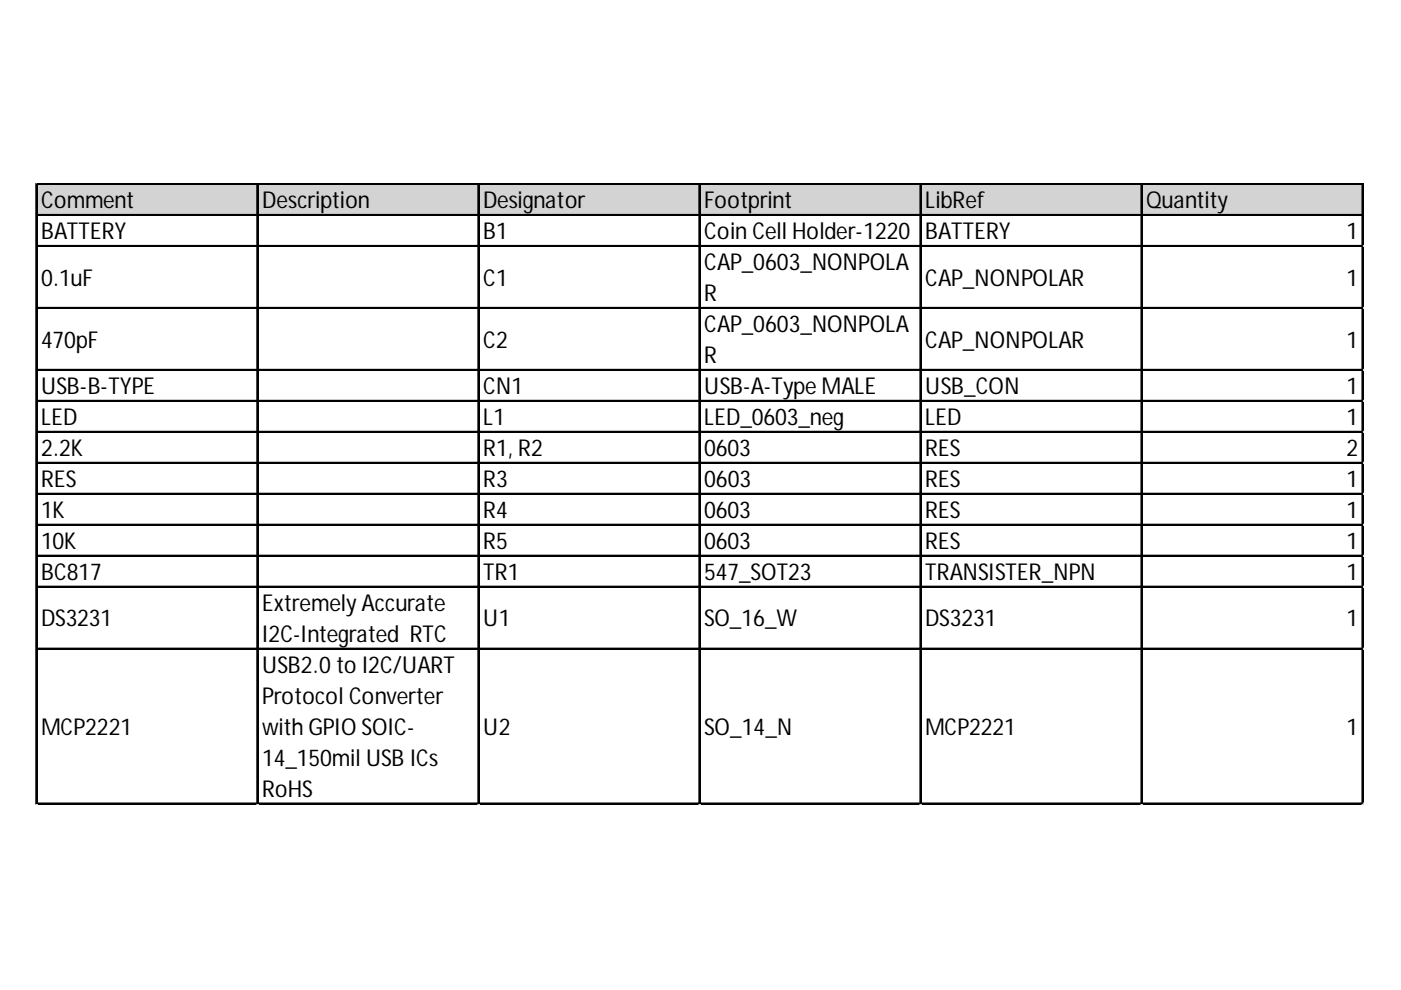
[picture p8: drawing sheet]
<svg xmlns="http://www.w3.org/2000/svg" width="297mm" height="210mm" viewBox="0 0 297 210" stroke-linecap="round" stroke-linejoin="round" font-family="sans-serif">
<defs><g id="words">
<g font-size="4.9">
<text x="8.7" y="44.2">Comment</text>
<text x="55.6" y="44.2">Description</text>
<text x="102.4" y="44.2">Designator</text>
<text x="149.3" y="44.2">Footprint</text>
<text x="196.2" y="44.2">LibRef</text>
<text x="243" y="44.2">Quantity</text>
<text x="8.7" y="50.7">BATTERY</text>
<text x="102.4" y="50.7">B1</text>
<text x="149.3" y="50.7">Coin Cell Holder-1220</text>
<text x="196.2" y="50.7">BATTERY</text>
<text x="285.5" y="50.7">1</text>
<text x="149.3" y="57.3">CAP_0603_NONPOLA</text>
<text x="8.7" y="60.6">0.1uF</text>
<text x="102.4" y="60.6">C1</text>
<text x="149.3" y="63.9">R</text>
<text x="196.2" y="60.6">CAP_NONPOLAR</text>
<text x="285.5" y="60.6">1</text>
<text x="149.3" y="70.4">CAP_0603_NONPOLA</text>
<text x="8.7" y="73.7">470pF</text>
<text x="102.4" y="73.7">C2</text>
<text x="149.3" y="77">R</text>
<text x="196.2" y="73.7">CAP_NONPOLAR</text>
<text x="285.5" y="73.7">1</text>
<text x="8.7" y="83.6">USB-B-TYPE</text>
<text x="102.4" y="83.6">CN1</text>
<text x="149.3" y="83.6">USB-A-Type MALE</text>
<text x="196.2" y="83.6">USB_CON</text>
<text x="285.5" y="83.6">1</text>
<text x="8.7" y="90.1">LED</text>
<text x="102.4" y="90.1">L1</text>
<text x="149.3" y="90.1">LED_0603_neg</text>
<text x="196.2" y="90.1">LED</text>
<text x="285.5" y="90.1">1</text>
<text x="8.7" y="96.7">2.2K</text>
<text x="102.4" y="96.7">R1, R2</text>
<text x="149.3" y="96.7">0603</text>
<text x="196.2" y="96.7">RES</text>
<text x="285.5" y="96.7">2</text>
<text x="8.7" y="103.3">RES</text>
<text x="102.4" y="103.3">R3</text>
<text x="149.3" y="103.3">0603</text>
<text x="196.2" y="103.3">RES</text>
<text x="285.5" y="103.3">1</text>
<text x="8.7" y="109.8">1K</text>
<text x="102.4" y="109.8">R4</text>
<text x="149.3" y="109.8">0603</text>
<text x="196.2" y="109.8">RES</text>
<text x="285.5" y="109.8">1</text>
<text x="8.7" y="116.4">10K</text>
<text x="102.4" y="116.4">R5</text>
<text x="149.3" y="116.4">0603</text>
<text x="196.2" y="116.4">RES</text>
<text x="285.5" y="116.4">1</text>
<text x="8.7" y="123">BC817</text>
<text x="102.4" y="123">TR1</text>
<text x="149.3" y="123">547_SOT23</text>
<text x="196.2" y="123">TRANSISTER_NPN</text>
<text x="285.5" y="123">1</text>
<text x="55.6" y="129.5">Extremely Accurate</text>
<text x="8.7" y="132.8">DS3231</text>
<text x="55.6" y="136.1">I2C-Integrated RTC</text>
<text x="102.4" y="132.8">U1</text>
<text x="149.3" y="132.8">SO_16_W</text>
<text x="196.2" y="132.8">DS3231</text>
<text x="285.5" y="132.8">1</text>
<text x="55.6" y="142.7">USB2.0 to I2C/UART</text>
<text x="55.6" y="149.2">Protocol Converter</text>
<text x="8.7" y="155.8">MCP2221</text>
<text x="55.6" y="155.8">with GPIO SOIC-</text>
<text x="102.4" y="155.8">U2</text>
<text x="149.3" y="155.8">SO_14_N</text>
<text x="196.2" y="155.8">MCP2221</text>
<text x="285.5" y="155.8">1</text>
<text x="55.6" y="162.4">14_150mil USB ICs</text>
<text x="55.6" y="169">RoHS</text>
</g>
</g></defs>
<path d="M7.8 39.1h281.3v6.7h-281.3z" fill="#d3d3d3"/>
<g fill="none" stroke="#000" stroke-width=".27">
<path d="M7.6 38.9v131.7M7.7 38.9v131.7M7.9 38.9h281.2M7.9 39.1h281.2M54.5 39.2v131.4M54.6 39.2v131.4M101.3 39.2v131.4M101.5 39.2v131.4M148.2 39.2v131.4M148.3 39.2v131.4M195.1 39.2v131.4M195.2 39.2v131.4"/>
<path d="M241.9 39.2v131.4M242.1 39.2v131.4M288.8 39.2v131.4M288.9 39.2v131.4M7.9 45.5h281.2M7.9 45.6h281.2M7.9 52.1h281.2M7.9 52.2h281.2M7.9 65.2h281.2M7.9 65.3h281.2M7.9 78.3h281.2M7.9 78.5h281.2"/>
<path d="M7.9 84.9h281.2M7.9 85h281.2M7.9 91.5h281.2M7.9 91.6h281.2M7.9 98h281.2M7.9 98.2h281.2M7.9 104.6h281.2M7.9 104.7h281.2M7.9 111.2h281.2M7.9 111.3h281.2M7.9 117.7h281.2M7.9 117.9h281.2"/>
<path d="M7.9 124.3h281.2M7.9 124.4h281.2M7.9 137.4h281.2M7.9 137.6h281.2M7.9 170.3h281.2M7.9 170.4h281.2"/>
</g>
<path d="M7.6 170.6h.1" fill="none" stroke="#d4d4d4" stroke-width=".27"/>
<path d="M7.6 170.6h.3z" fill="#d4d4d4"/>
<path d="M54.5 170.6h.1" fill="none" stroke="#d4d4d4" stroke-width=".27"/>
<path d="M54.5 170.6h.2z" fill="#d4d4d4"/>
<path d="M101.3 170.6h.1" fill="none" stroke="#d4d4d4" stroke-width=".27"/>
<path d="M101.3 170.6h.3z" fill="#d4d4d4"/>
<path d="M148.2 170.6h.1" fill="none" stroke="#d4d4d4" stroke-width=".27"/>
<path d="M148.2 170.6h.3z" fill="#d4d4d4"/>
<path d="M195.1 170.6h.1" fill="none" stroke="#d4d4d4" stroke-width=".27"/>
<path d="M195.1 170.6h.2z" fill="#d4d4d4"/>
<path d="M241.9 170.6h.1" fill="none" stroke="#d4d4d4" stroke-width=".27"/>
<path d="M241.9 170.6h.3z" fill="#d4d4d4"/>
<path d="M288.8 170.6h.1" fill="none" stroke="#d4d4d4" stroke-width=".27"/>
<path d="M288.8 170.6h.3z" fill="#d4d4d4"/>
<path d="M289.1 52.1h.1" fill="none" stroke="#d4d4d4" stroke-width=".27"/>
<path d="M289.1 52.1v.2z" fill="#d4d4d4"/>
<path d="M289.1 65.2h.1" fill="none" stroke="#d4d4d4" stroke-width=".27"/>
<path d="M289.1 65.2v.3z" fill="#d4d4d4"/>
<path d="M289.1 78.3h.1" fill="none" stroke="#d4d4d4" stroke-width=".27"/>
<path d="M289.1 78.3v.3z" fill="#d4d4d4"/>
<path d="M289.1 84.9h.1" fill="none" stroke="#d4d4d4" stroke-width=".27"/>
<path d="M289.1 84.9v.3z" fill="#d4d4d4"/>
<path d="M289.1 91.5h.1" fill="none" stroke="#d4d4d4" stroke-width=".27"/>
<path d="M289.1 91.5v.2z" fill="#d4d4d4"/>
<path d="M289.1 98h.1" fill="none" stroke="#d4d4d4" stroke-width=".27"/>
<path d="M289.1 98v.3z" fill="#d4d4d4"/>
<path d="M289.1 104.6h.1" fill="none" stroke="#d4d4d4" stroke-width=".27"/>
<path d="M289.1 104.6v.3z" fill="#d4d4d4"/>
<path d="M289.1 111.2h.1" fill="none" stroke="#d4d4d4" stroke-width=".27"/>
<path d="M289.1 111.2v.2z" fill="#d4d4d4"/>
<path d="M289.1 117.7h.1" fill="none" stroke="#d4d4d4" stroke-width=".27"/>
<path d="M289.1 117.7v.3z" fill="#d4d4d4"/>
<path d="M289.1 124.3h.1" fill="none" stroke="#d4d4d4" stroke-width=".27"/>
<path d="M289.1 124.3v.3z" fill="#d4d4d4"/>
<path d="M289.1 137.4h.1" fill="none" stroke="#d4d4d4" stroke-width=".27"/>
<path d="M289.1 137.4v.3z" fill="#d4d4d4"/>
<path d="M289.1 170.3h.1" fill="none" stroke="#d4d4d4" stroke-width=".27"/>
<path d="M289.1 170.3v.3z" fill="#d4d4d4"/>
<use href="#words"/>
</svg>
